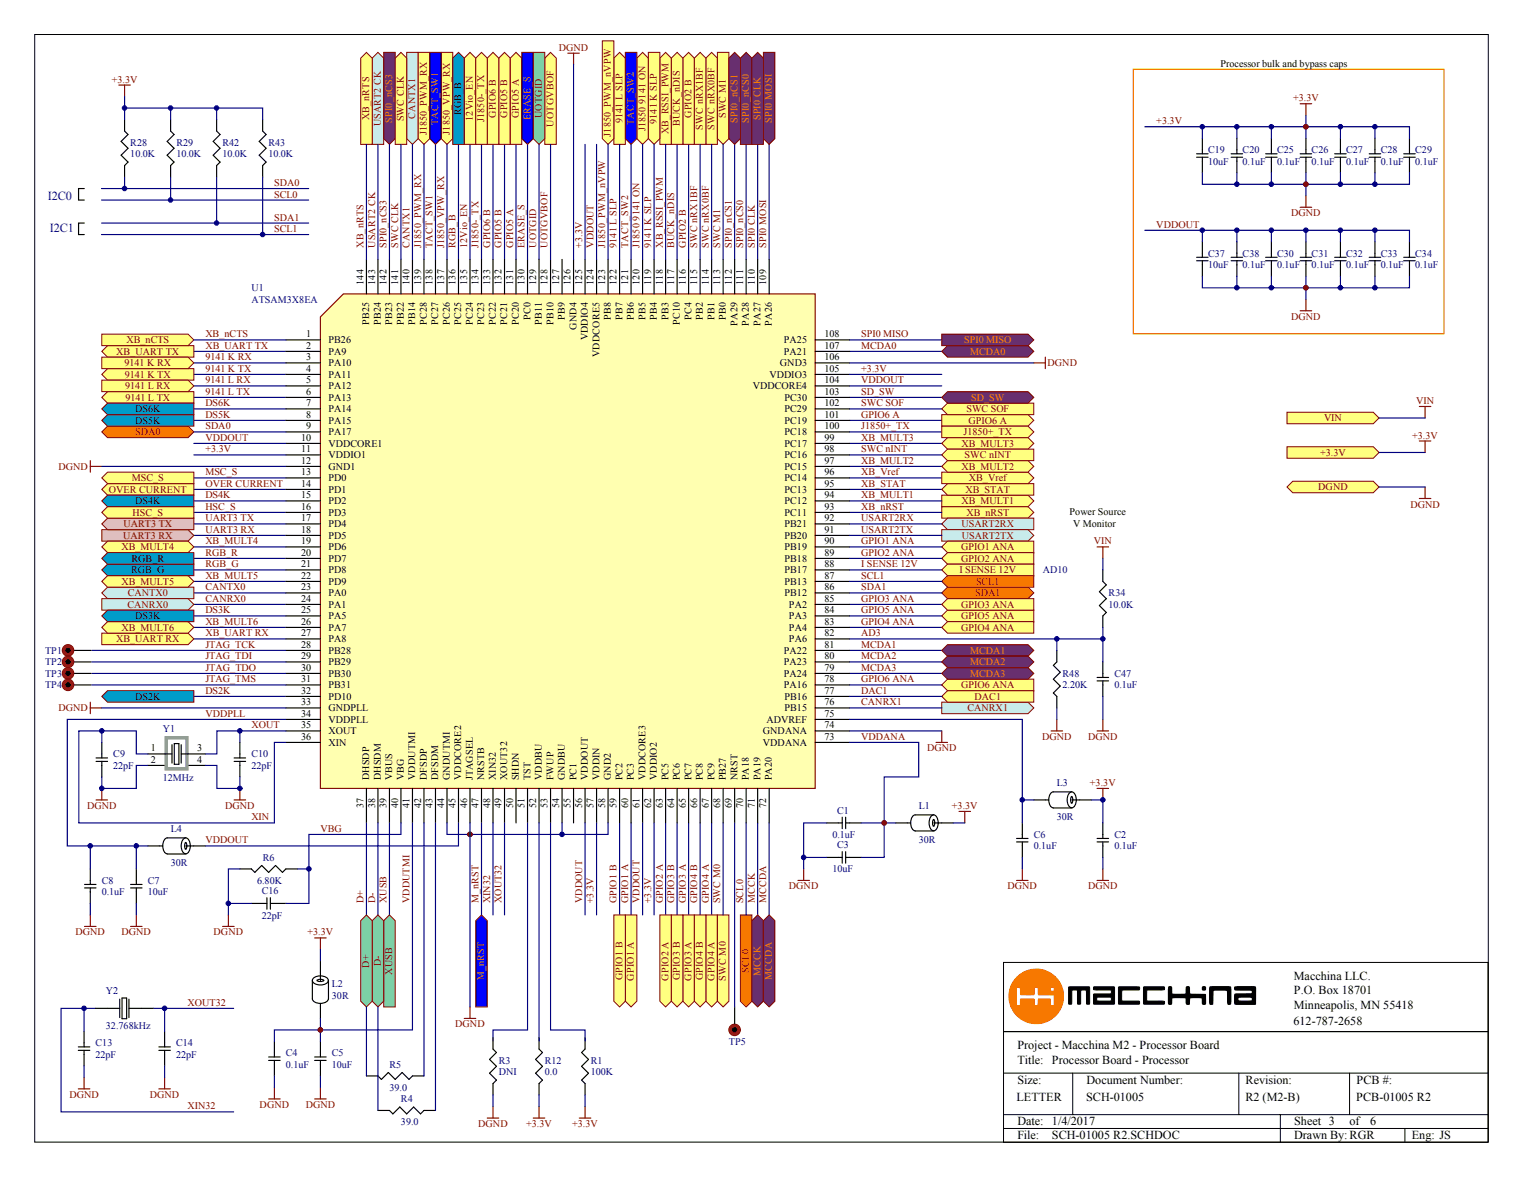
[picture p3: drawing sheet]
<svg xmlns="http://www.w3.org/2000/svg" width="279mm" height="216mm" viewBox="0 0 279 216" stroke-linecap="round" stroke-linejoin="round" font-family="sans-serif">
<defs><g id="words">
<g font-size="2.3" fill="#11037f">
<text x="8.8" y="36.6">I2C0</text>
<text x="9.1" y="42.5">I2C1</text>
</g>
<g font-size="2.2">
<text x="237.4" y="179.8">Macchina LLC.</text>
<text x="237.3" y="182.3">P.O. Box 18701</text>
<text x="237.3" y="185">Minneapolis, MN 55418</text>
<text x="237.3" y="188">612-787-2658</text>
<text x="186.6" y="195.2">Title: Processor Board - Processor</text>
<text x="186.6" y="192.5">Project - Macchina M2 - Processor Board</text>
<text x="186.5" y="202">LETTER</text>
<text x="186.6" y="198.8">Size:</text>
<text x="199.3" y="202">SCH-01005</text>
<text x="199.3" y="198.8">Document Number:</text>
<text x="228.5" y="202">R2 (M2-B)</text>
<text x="228.5" y="198.8">Revision:</text>
<text x="248.8" y="202">PCB-01005 R2</text>
<text x="248.9" y="198.8">PCB #:</text>
<text x="186.6" y="206.5">Date: 1/4/2017</text>
<text x="186.6" y="209">File:</text>
<text x="193" y="209">SCH-01005 R2.SCHDOC</text>
<text x="237.4" y="206.5">Sheet 3</text>
<text x="237.4" y="209">Drawn By:RGR</text>
<text x="247.6" y="206.5">of</text>
<text x="251.4" y="206.5">6</text>
<text x="259" y="209">Eng: JS</text>
</g>
<g font-size="1.9" fill="#800000">
<text x="102.5" y="9.3">DGND</text>
<text x="20.5" y="15.1">+3.3V</text>
<text x="212.1" y="22.8">+3.3V</text>
<text x="237.2" y="18.6">+3.3V</text>
<text x="50.3" y="34.1">SDA0</text>
<text x="50.3" y="36.2">SCL0</text>
<text x="50.3" y="40.5">SDA1</text>
<text x="212.1" y="41.8">VDDOUT</text>
<text x="236.9" y="39.7">DGND</text>
<text x="50.3" y="42.6">SCL1</text>
<text x="236.9" y="58.7">DGND</text>
<text x="21.3" y="65.1">XB_UART TX</text>
<text x="23.2" y="62.9">XB_nCTS</text>
<text x="37.7" y="61.9">XB_nCTS</text>
<text x="37.7" y="64">XB_UART TX</text>
<text x="158" y="61.9">SPI0 MISO</text>
<text x="158" y="64">MCDA0</text>
<text x="22.9" y="67.2">9141 K RX</text>
<text x="22.9" y="69.3">9141 K TX</text>
<text x="23" y="71.4">9141 L RX</text>
<text x="37.7" y="66.1">9141 K RX</text>
<text x="37.7" y="68.2">9141 K TX</text>
<text x="37.7" y="70.3">9141 L RX</text>
<text x="158" y="70.3">VDDOUT</text>
<text x="158" y="68.2">+3.3V</text>
<text x="192.2" y="67.2">DGND</text>
<text x="23" y="73.5">9141 L TX</text>
<text x="37.7" y="76.7">DS5K</text>
<text x="37.7" y="74.6">DS6K</text>
<text x="37.7" y="72.4">9141 L TX</text>
<text x="158" y="72.4">SD_SW</text>
<text x="158" y="74.6">SWC SOF</text>
<text x="158" y="76.7">GPIO6 A</text>
<text x="177.3" y="75.6">SWC SOF</text>
<text x="177.7" y="77.7">GPIO6 A</text>
<text x="242.9" y="77.3">VIN</text>
<text x="259.8" y="74.1">VIN</text>
<text x="24.8" y="79.8">SDA0</text>
<text x="37.7" y="78.8">SDA0</text>
<text x="37.7" y="80.9">VDDOUT</text>
<text x="37.7" y="83">+3.3V</text>
<text x="158" y="78.8">J1850+_TX</text>
<text x="158" y="80.9">XB_MULT3</text>
<text x="158" y="83">SWC nINT</text>
<text x="176.4" y="81.9">XB_MULT3</text>
<text x="176.8" y="79.8">J1850+_TX</text>
<text x="242.2" y="83.6">+3.3V</text>
<text x="259.1" y="80.4">+3.3V</text>
<text x="10.7" y="86.2">DGND</text>
<text x="24.2" y="88.3">MSC_S</text>
<text x="37.7" y="89.3">OVER CURRENT</text>
<text x="37.7" y="87.2">MSC_S</text>
<text x="158" y="85.1">XB_MULT2</text>
<text x="158" y="87.2">XB_Vref</text>
<text x="158" y="89.3">XB_STAT</text>
<text x="176.4" y="86.2">XB_MULT2</text>
<text x="177" y="84">SWC nINT</text>
<text x="177.8" y="88.3">XB_Vref</text>
<text x="241.8" y="89.9">DGND</text>
<text x="20" y="90.4">OVER CURRENT</text>
<text x="24.3" y="94.6">HSC_S</text>
<text x="37.7" y="91.4">DS4K</text>
<text x="37.7" y="95.6">UART3 TX</text>
<text x="37.7" y="93.5">HSC_S</text>
<text x="158" y="95.6">USART2RX</text>
<text x="158" y="91.4">XB_MULT1</text>
<text x="158" y="93.5">XB_nRST</text>
<text x="176.4" y="92.5">XB_MULT1</text>
<text x="177.1" y="90.4">XB_STAT</text>
<text x="177.3" y="94.6">XB_nRST</text>
<text x="258.7" y="93.1">DGND</text>
<text x="22.3" y="100.9">XB_MULT4</text>
<text x="22.6" y="98.8">UART3 RX</text>
<text x="22.6" y="96.7">UART3 TX</text>
<text x="37.7" y="102">RGB_R</text>
<text x="37.7" y="99.9">XB_MULT4</text>
<text x="37.7" y="97.8">UART3 RX</text>
<text x="158" y="97.8">USART2TX</text>
<text x="158" y="99.9">GPIO1 ANA</text>
<text x="158" y="102">GPIO2 ANA</text>
<text x="176.3" y="100.9">GPIO1 ANA</text>
<text x="176.4" y="96.7">USART2RX</text>
<text x="176.4" y="98.8">USART2TX</text>
<text x="200.7" y="99.9">VIN</text>
<text x="22.3" y="107.2">XB_MULT5</text>
<text x="37.7" y="104.1">RGB_G</text>
<text x="37.7" y="106.2">XB_MULT5</text>
<text x="158" y="106.2">SCL1</text>
<text x="158" y="104.1">I SENSE 12V</text>
<text x="176" y="105.1">I SENSE 12V</text>
<text x="176.3" y="103">GPIO2 ANA</text>
<text x="179.1" y="107.2">SCL1</text>
<text x="23.4" y="111.5">CANRX0</text>
<text x="23.4" y="109.4">CANTX0</text>
<text x="37.7" y="112.5">DS3K</text>
<text x="37.7" y="108.3">CANTX0</text>
<text x="37.7" y="110.4">CANRX0</text>
<text x="158" y="110.4">GPIO3 ANA</text>
<text x="158" y="112.5">GPIO5 ANA</text>
<text x="158" y="108.3">SDA1</text>
<text x="176.3" y="113.6">GPIO5 ANA</text>
<text x="176.3" y="111.5">GPIO3 ANA</text>
<text x="178.9" y="109.4">SDA1</text>
<text x="21.3" y="117.8">XB_UART RX</text>
<text x="22.3" y="115.7">XB_MULT6</text>
<text x="37.7" y="114.6">XB_MULT6</text>
<text x="37.7" y="116.7">XB_UART RX</text>
<text x="37.7" y="118.9">JTAG_TCK</text>
<text x="158" y="118.9">MCDA1</text>
<text x="158" y="114.6">GPIO4 ANA</text>
<text x="158" y="116.7">AD3</text>
<text x="176.3" y="115.7">GPIO4 ANA</text>
<text x="37.7" y="125.2">JTAG_TMS</text>
<text x="37.7" y="123.1">JTAG_TDO</text>
<text x="37.7" y="121">JTAG_TDI</text>
<text x="158" y="123.1">MCDA3</text>
<text x="158" y="121">MCDA2</text>
<text x="158" y="125.2">GPIO6 ANA</text>
<text x="10.7" y="130.5">DGND</text>
<text x="37.7" y="127.3">DS2K</text>
<text x="37.7" y="131.5">VDDPLL</text>
<text x="158" y="129.4">CANRX1</text>
<text x="158" y="127.3">DAC1</text>
<text x="176.3" y="126.2">GPIO6 ANA</text>
<text x="177.5" y="130.5">CANRX1</text>
<text x="178.8" y="128.3">DAC1</text>
<text x="46.1" y="133.6">XOUT</text>
<text x="158" y="135.7">VDDANA</text>
<text x="170.1" y="137.8">DGND</text>
<text x="191.2" y="135.7">DGND</text>
<text x="199.6" y="135.7">DGND</text>
<text x="16" y="148.4">DGND</text>
<text x="41.3" y="148.4">DGND</text>
<text x="174.6" y="148.4">+3.3V</text>
<text x="200" y="144.2">+3.3V</text>
<text x="37.7" y="154.7">VDDOUT</text>
<text x="46.1" y="150.5">XIN</text>
<text x="58.8" y="152.6">VBG</text>
<text x="144.7" y="163.2">DGND</text>
<text x="184.8" y="163.2">DGND</text>
<text x="199.6" y="163.2">DGND</text>
<text x="13.9" y="171.6">DGND</text>
<text x="22.3" y="171.6">DGND</text>
<text x="39.2" y="171.6">DGND</text>
<text x="56.4" y="171.6">+3.3V</text>
<text x="34.4" y="184.5">XOUT32</text>
<text x="83.5" y="188.5">DGND</text>
<text x="12.7" y="201.4">DGND</text>
<text x="27.5" y="201.4">DGND</text>
<text x="34.4" y="203.5">XIN32</text>
<text x="47.6" y="203.2">DGND</text>
<text x="56.1" y="203.2">DGND</text>
<text x="87.7" y="206.7">DGND</text>
<text x="96.5" y="206.7">+3.3V</text>
<text x="105" y="206.7">+3.3V</text>
</g>
<g font-size="1.9">
<text x="223.9" y="12.2">Processor bulk and bypass caps</text>
<text x="56.2" y="61.9">1</text>
<text x="56.2" y="64">2</text>
<text x="60.3" y="62.9">PB26</text>
<text x="60.3" y="65.1">PA9</text>
<text x="143.8" y="65.1">PA21</text>
<text x="143.8" y="62.9">PA25</text>
<text x="151.2" y="64">107</text>
<text x="151.2" y="61.9">108</text>
<text x="56.2" y="66.1">3</text>
<text x="56.2" y="68.2">4</text>
<text x="56.2" y="70.3">5</text>
<text x="60.3" y="67.2">PA10</text>
<text x="60.3" y="69.3">PA11</text>
<text x="60.3" y="71.4">PA12</text>
<text x="138.1" y="71.4">VDDCORE4</text>
<text x="141.1" y="69.3">VDDIO3</text>
<text x="143.1" y="67.2">GND3</text>
<text x="151.2" y="70.3">104</text>
<text x="151.2" y="66.1">106</text>
<text x="151.2" y="68.2">105</text>
<text x="24.8" y="77.7">DS5K</text>
<text x="24.8" y="75.6">DS6K</text>
<text x="56.2" y="72.4">6</text>
<text x="56.2" y="74.6">7</text>
<text x="56.2" y="76.7">8</text>
<text x="60.3" y="73.5">PA13</text>
<text x="60.3" y="75.6">PA14</text>
<text x="60.3" y="77.7">PA15</text>
<text x="143.9" y="77.7">PC19</text>
<text x="143.9" y="75.6">PC29</text>
<text x="143.9" y="73.5">PC30</text>
<text x="151.2" y="76.7">101</text>
<text x="151.2" y="74.6">102</text>
<text x="151.2" y="72.4">103</text>
<text x="55.2" y="80.9">10</text>
<text x="55.2" y="83">11</text>
<text x="56.2" y="78.8">9</text>
<text x="60.3" y="81.9">VDDCORE1</text>
<text x="60.3" y="79.8">PA17</text>
<text x="143.9" y="81.9">PC17</text>
<text x="143.9" y="79.8">PC18</text>
<text x="151.2" y="83">98</text>
<text x="151.2" y="80.9">99</text>
<text x="151.2" y="78.8">100</text>
<text x="55.2" y="85.1">12</text>
<text x="55.2" y="87.2">13</text>
<text x="55.2" y="89.3">14</text>
<text x="60.3" y="86.2">GND1</text>
<text x="60.3" y="84">VDDIO1</text>
<text x="60.3" y="88.3">PD0</text>
<text x="143.9" y="88.3">PC14</text>
<text x="143.9" y="86.2">PC15</text>
<text x="143.9" y="84">PC16</text>
<text x="151.2" y="87.2">96</text>
<text x="151.2" y="85.1">97</text>
<text x="151.2" y="89.3">95</text>
<text x="24.8" y="92.5">DS4K</text>
<text x="55.2" y="95.6">17</text>
<text x="55.2" y="91.4">15</text>
<text x="55.2" y="93.5">16</text>
<text x="60.3" y="92.5">PD2</text>
<text x="60.3" y="90.4">PD1</text>
<text x="60.3" y="94.6">PD3</text>
<text x="143.9" y="94.6">PC11</text>
<text x="143.9" y="92.5">PC12</text>
<text x="143.9" y="90.4">PC13</text>
<text x="151.2" y="95.6">92</text>
<text x="151.2" y="93.5">93</text>
<text x="151.2" y="91.4">94</text>
<text x="196.2" y="94.4">Power Source</text>
<text x="55.2" y="97.8">18</text>
<text x="55.2" y="99.9">19</text>
<text x="55.2" y="102">20</text>
<text x="60.3" y="98.8">PD5</text>
<text x="60.3" y="100.9">PD6</text>
<text x="60.3" y="96.7">PD4</text>
<text x="143.9" y="100.9">PB19</text>
<text x="143.9" y="98.8">PB20</text>
<text x="143.9" y="96.7">PB21</text>
<text x="151.2" y="102">89</text>
<text x="151.2" y="99.9">90</text>
<text x="151.2" y="97.8">91</text>
<text x="196.9" y="96.6">V Monitor</text>
<text x="24.1" y="105.1">RGB_G</text>
<text x="24.1" y="103">RGB_R</text>
<text x="55.2" y="104.1">21</text>
<text x="55.2" y="106.2">22</text>
<text x="60.3" y="103">PD7</text>
<text x="60.3" y="105.1">PD8</text>
<text x="60.3" y="107.2">PD9</text>
<text x="143.9" y="103">PB18</text>
<text x="143.9" y="105.1">PB17</text>
<text x="143.9" y="107.2">PB13</text>
<text x="151.2" y="104.1">88</text>
<text x="151.2" y="106.2">87</text>
<text x="24.8" y="113.6">DS3K</text>
<text x="55.2" y="108.3">23</text>
<text x="55.2" y="110.4">24</text>
<text x="55.2" y="112.5">25</text>
<text x="60.3" y="109.4">PA0</text>
<text x="60.3" y="111.5">PA1</text>
<text x="60.3" y="113.6">PA5</text>
<text x="143.9" y="109.4">PB12</text>
<text x="144.7" y="111.5">PA2</text>
<text x="144.7" y="113.6">PA3</text>
<text x="151.2" y="108.3">86</text>
<text x="151.2" y="110.4">85</text>
<text x="151.2" y="112.5">84</text>
<text x="55.2" y="118.9">28</text>
<text x="55.2" y="114.6">26</text>
<text x="55.2" y="116.7">27</text>
<text x="60.3" y="119.9">PB28</text>
<text x="60.3" y="115.7">PA7</text>
<text x="60.3" y="117.8">PA8</text>
<text x="143.8" y="119.9">PA22</text>
<text x="144.7" y="115.7">PA4</text>
<text x="144.7" y="117.8">PA6</text>
<text x="151.2" y="118.9">81</text>
<text x="151.2" y="114.6">83</text>
<text x="151.2" y="116.7">82</text>
<text x="55.2" y="125.2">31</text>
<text x="55.2" y="123.1">30</text>
<text x="55.2" y="121">29</text>
<text x="60.3" y="124.1">PB30</text>
<text x="60.3" y="122">PB29</text>
<text x="143.8" y="122">PA23</text>
<text x="143.8" y="124.1">PA24</text>
<text x="151.2" y="125.2">78</text>
<text x="151.2" y="121">80</text>
<text x="151.2" y="123.1">79</text>
<text x="24.8" y="128.3">DS2K</text>
<text x="55.2" y="129.4">33</text>
<text x="55.2" y="131.5">34</text>
<text x="55.2" y="127.3">32</text>
<text x="60.3" y="126.2">PB31</text>
<text x="60.3" y="130.5">GNDPLL</text>
<text x="60.3" y="128.3">PD10</text>
<text x="143.8" y="126.2">PA16</text>
<text x="143.9" y="130.5">PB15</text>
<text x="143.9" y="128.3">PB16</text>
<text x="151.2" y="131.5">75</text>
<text x="151.2" y="129.4">76</text>
<text x="151.2" y="127.3">77</text>
<text x="27.7" y="137.8">1</text>
<text x="36.2" y="137.8">3</text>
<text x="55.2" y="133.6">35</text>
<text x="55.2" y="135.7">36</text>
<text x="60.3" y="132.6">VDDPLL</text>
<text x="60.3" y="134.7">XOUT</text>
<text x="60.3" y="136.8">XIN</text>
<text x="140" y="136.8">VDDANA</text>
<text x="140" y="134.7">GNDANA</text>
<text x="140.6" y="132.6">ADVREF</text>
<text x="151.2" y="135.7">73</text>
<text x="151.2" y="133.6">74</text>
<text x="27.7" y="139.9">2</text>
<text x="36.2" y="139.9">4</text>
</g>
<g font-size="1.9" fill="#000080">
<text x="23.9" y="26.7">R28</text>
<text x="23.9" y="28.9">10.0K</text>
<text x="32.4" y="26.7">R29</text>
<text x="32.4" y="28.9">10.0K</text>
<text x="40.8" y="26.7">R42</text>
<text x="40.8" y="28.9">10.0K</text>
<text x="49.2" y="26.7">R43</text>
<text x="49.2" y="28.9">10.0K</text>
<text x="221.6" y="28.1">C19</text>
<text x="228" y="28.1">C20</text>
<text x="234.3" y="28.1">C25</text>
<text x="240.6" y="28.1">C26</text>
<text x="247" y="28.1">C27</text>
<text x="253.3" y="28.1">C28</text>
<text x="259.6" y="28.1">C29</text>
<text x="221.6" y="30.2">10uF</text>
<text x="228" y="30.2">0.1uF</text>
<text x="234.3" y="30.2">0.1uF</text>
<text x="240.6" y="30.2">0.1uF</text>
<text x="247" y="30.2">0.1uF</text>
<text x="253.3" y="30.2">0.1uF</text>
<text x="259.6" y="30.2">0.1uF</text>
<text x="221.6" y="47.1">C37</text>
<text x="228" y="47.1">C38</text>
<text x="234.3" y="47.1">C30</text>
<text x="240.6" y="47.1">C31</text>
<text x="247" y="47.1">C32</text>
<text x="253.3" y="47.1">C33</text>
<text x="259.6" y="47.1">C34</text>
<text x="46.1" y="53.5">U1</text>
<text x="221.6" y="49.2">10uF</text>
<text x="228" y="49.2">0.1uF</text>
<text x="234.3" y="49.2">0.1uF</text>
<text x="240.6" y="49.2">0.1uF</text>
<text x="247" y="49.2">0.1uF</text>
<text x="253.3" y="49.2">0.1uF</text>
<text x="259.6" y="49.2">0.1uF</text>
<text x="46.1" y="55.6">ATSAM3X8EA</text>
<text x="191.3" y="105.1">AD10</text>
<text x="203.4" y="109.4">R34</text>
<text x="203.4" y="111.5">10.0K</text>
<text x="8.3" y="119.9">TP1</text>
<text x="8.3" y="122">TP2</text>
<text x="8.3" y="124.1">TP3</text>
<text x="194.9" y="124.1">R48</text>
<text x="204.4" y="124.1">C47</text>
<text x="8.3" y="126.2">TP4</text>
<text x="194.9" y="126.2">2.20K</text>
<text x="204.4" y="126.2">0.1uF</text>
<text x="29.9" y="134.3">Y1</text>
<text x="20.8" y="138.9">C9</text>
<text x="20.8" y="141">22pF</text>
<text x="29.9" y="143.3">12MHz</text>
<text x="46.1" y="138.9">C10</text>
<text x="46.1" y="141">22pF</text>
<text x="153.6" y="149.2">C1</text>
<text x="168.5" y="148.4">L1</text>
<text x="193.9" y="144.2">L3</text>
<text x="31.3" y="152.6">L4</text>
<text x="152.7" y="153.7">0.1uF</text>
<text x="153.6" y="155.6">C3</text>
<text x="168.5" y="154.7">30R</text>
<text x="189.7" y="153.7">C6</text>
<text x="189.7" y="155.8">0.1uF</text>
<text x="193.9" y="150.5">30R</text>
<text x="204.4" y="153.7">C2</text>
<text x="204.4" y="155.8">0.1uF</text>
<text x="31.3" y="158.9">30R</text>
<text x="48.2" y="157.9">R6</text>
<text x="152.7" y="160">10uF</text>
<text x="18.7" y="162.1">C8</text>
<text x="18.7" y="164.2">0.1uF</text>
<text x="27.1" y="162.1">C7</text>
<text x="27.1" y="164.2">10uF</text>
<text x="47.2" y="162.1">6.80K</text>
<text x="48" y="164">C16</text>
<text x="48" y="168.6">22pF</text>
<text x="19.4" y="182.4">Y2</text>
<text x="60.9" y="181.1">L2</text>
<text x="60.9" y="183.2">30R</text>
<text x="17.5" y="191.9">C13</text>
<text x="19.4" y="188.7">32.768kHz</text>
<text x="32.3" y="191.9">C14</text>
<text x="133.7" y="191.6">TP5</text>
<text x="17.5" y="194">22pF</text>
<text x="32.3" y="194">22pF</text>
<text x="52.4" y="193.7">C4</text>
<text x="52.4" y="195.9">0.1uF</text>
<text x="60.9" y="193.7">C5</text>
<text x="60.9" y="195.9">10uF</text>
<text x="71.4" y="195.9">R5</text>
<text x="91.5" y="195.1">R3</text>
<text x="91.5" y="197.3">DNI</text>
<text x="99.9" y="195.1">R12</text>
<text x="99.9" y="197.3">0.0</text>
<text x="108.4" y="195.1">R1</text>
<text x="108.4" y="197.3">100K</text>
<text x="71.4" y="200.1">39.0</text>
<text x="73.6" y="202.2">R4</text>
<text x="73.6" y="206.4">39.0</text>
</g>
<g font-size="1.9" fill="#ff9c00">
<text x="176.9" y="62.9">SPI0 MISO</text>
<text x="178" y="65.1">MCDA0</text>
<text x="178.2" y="73.5">SD_SW</text>
<text x="178" y="119.9">MCDA1</text>
<text x="178" y="124.1">MCDA3</text>
<text x="178" y="122">MCDA2</text>
</g>
<g font-size="1.8" fill="#800000">
<text x="67.7" y="22.1" transform="rotate(-90 67.7 22.1)">XB_nRTS</text>
<text x="69.9" y="23.2" transform="rotate(-90 69.9 23.2)">USART2 CK</text>
<text x="74.1" y="22.2" transform="rotate(-90 74.1 22.2)">SWC CLK</text>
<text x="76.2" y="21.8" transform="rotate(-90 76.2 21.8)">CANTX1</text>
<text x="86.7" y="22.2" transform="rotate(-90 86.7 22.2)">12Vio_EN</text>
<text x="88.9" y="22.4" transform="rotate(-90 88.9 22.4)">J1850-_TX</text>
<text x="91" y="21.6" transform="rotate(-90 91 21.6)">GPIO6 B</text>
<text x="93.1" y="21.6" transform="rotate(-90 93.1 21.6)">GPIO5 B</text>
<text x="95.2" y="21.7" transform="rotate(-90 95.2 21.7)">GPIO5 A</text>
<text x="99.4" y="21.7" transform="rotate(-90 99.4 21.7)">UOTGID</text>
<text x="101.5" y="23.2" transform="rotate(-90 101.5 23.2)">UOTGVBOF</text>
<text x="114.2" y="22.6" transform="rotate(-90 114.2 22.6)">9141 L SLP</text>
<text x="120.5" y="22.8" transform="rotate(-90 120.5 22.8)">9141 K SLP</text>
<text x="124.7" y="23.2" transform="rotate(-90 124.7 23.2)">BUCK_nDIS</text>
<text x="126.8" y="21.6" transform="rotate(-90 126.8 21.6)">GPIO2 B</text>
<text x="129" y="23.8" transform="rotate(-90 129 23.8)">SWC nRX1BF</text>
<text x="131.1" y="23.8" transform="rotate(-90 131.1 23.8)">SWC nRX0BF</text>
<text x="133.2" y="21.7" transform="rotate(-90 133.2 21.7)">SWC M1</text>
<text x="78.3" y="24.8" transform="rotate(-90 78.3 24.8)">J1850_PWM_RX</text>
<text x="82.5" y="24.7" transform="rotate(-90 82.5 24.7)">J1850_VPW_RX</text>
<text x="112.1" y="25.1" transform="rotate(-90 112.1 25.1)">J1850_PWM_nVPW</text>
<text x="118.4" y="24.1" transform="rotate(-90 118.4 24.1)">J1850 9141 ON</text>
<text x="122.6" y="24.6" transform="rotate(-90 122.6 24.6)">XB_RSSI_PWM</text>
<text x="66.7" y="45.5" transform="rotate(-90 66.7 45.5)">XB_nRTS</text>
<text x="68.8" y="45.5" transform="rotate(-90 68.8 45.5)">USART2 CK</text>
<text x="70.9" y="45.5" transform="rotate(-90 70.9 45.5)">SPI0_nCS3</text>
<text x="73" y="45.5" transform="rotate(-90 73 45.5)">SWC CLK</text>
<text x="75.1" y="45.5" transform="rotate(-90 75.1 45.5)">CANTX1</text>
<text x="77.2" y="45.5" transform="rotate(-90 77.2 45.5)">J1850_PWM_RX</text>
<text x="79.4" y="45.5" transform="rotate(-90 79.4 45.5)">TACT_SW1</text>
<text x="81.5" y="45.5" transform="rotate(-90 81.5 45.5)">J1850_VPW_RX</text>
<text x="83.6" y="45.5" transform="rotate(-90 83.6 45.5)">RGB_B</text>
<text x="85.7" y="45.5" transform="rotate(-90 85.7 45.5)">12Vio_EN</text>
<text x="87.8" y="45.5" transform="rotate(-90 87.8 45.5)">J1850-_TX</text>
<text x="89.9" y="45.5" transform="rotate(-90 89.9 45.5)">GPIO6 B</text>
<text x="92" y="45.5" transform="rotate(-90 92 45.5)">GPIO5 B</text>
<text x="94.1" y="45.5" transform="rotate(-90 94.1 45.5)">GPIO5 A</text>
<text x="96.2" y="45.5" transform="rotate(-90 96.2 45.5)">ERASE_S</text>
<text x="98.3" y="45.5" transform="rotate(-90 98.3 45.5)">UOTGID</text>
<text x="100.5" y="45.5" transform="rotate(-90 100.5 45.5)">UOTGVBOF</text>
<text x="106.8" y="45.5" transform="rotate(-90 106.8 45.5)">+3.3V</text>
<text x="108.9" y="45.5" transform="rotate(-90 108.9 45.5)">VDDOUT</text>
<text x="111" y="45.5" transform="rotate(-90 111 45.5)">J1850_PWM_nVPW</text>
<text x="113.1" y="45.5" transform="rotate(-90 113.1 45.5)">9141 L SLP</text>
<text x="115.2" y="45.5" transform="rotate(-90 115.2 45.5)">TACT_SW2</text>
<text x="117.3" y="45.5" transform="rotate(-90 117.3 45.5)">J1850 9141 ON</text>
<text x="119.5" y="45.5" transform="rotate(-90 119.5 45.5)">9141 K SLP</text>
<text x="121.6" y="45.5" transform="rotate(-90 121.6 45.5)">XB_RSSI_PWM</text>
<text x="123.7" y="45.5" transform="rotate(-90 123.7 45.5)">BUCK_nDIS</text>
<text x="125.8" y="45.5" transform="rotate(-90 125.8 45.5)">GPIO2 B</text>
<text x="127.9" y="45.5" transform="rotate(-90 127.9 45.5)">SWC nRX1BF</text>
<text x="130" y="45.5" transform="rotate(-90 130 45.5)">SWC nRX0BF</text>
<text x="132.1" y="45.5" transform="rotate(-90 132.1 45.5)">SWC M1</text>
<text x="134.2" y="45.5" transform="rotate(-90 134.2 45.5)">SPI0_nCS1</text>
<text x="136.3" y="45.5" transform="rotate(-90 136.3 45.5)">SPI0_nCS0</text>
<text x="138.5" y="45.5" transform="rotate(-90 138.5 45.5)">SPI0 CLK</text>
<text x="140.6" y="45.5" transform="rotate(-90 140.6 45.5)">SPI0 MOSI</text>
<text x="66.7" y="165.7" transform="rotate(-90 66.7 165.7)">D+</text>
<text x="68.8" y="165.7" transform="rotate(-90 68.8 165.7)">D-</text>
<text x="70.9" y="165.7" transform="rotate(-90 70.9 165.7)">XUSB</text>
<text x="75.1" y="165.7" transform="rotate(-90 75.1 165.7)">VDDUTMI</text>
<text x="87.8" y="165.7" transform="rotate(-90 87.8 165.7)">M_nRST</text>
<text x="89.9" y="165.7" transform="rotate(-90 89.9 165.7)">XIN32</text>
<text x="92" y="165.7" transform="rotate(-90 92 165.7)">XOUT32</text>
<text x="106.8" y="165.7" transform="rotate(-90 106.8 165.7)">VDDOUT</text>
<text x="108.9" y="165.7" transform="rotate(-90 108.9 165.7)">+3.3V</text>
<text x="113.1" y="165.7" transform="rotate(-90 113.1 165.7)">GPIO1 B</text>
<text x="115.2" y="165.7" transform="rotate(-90 115.2 165.7)">GPIO1 A</text>
<text x="117.3" y="165.7" transform="rotate(-90 117.3 165.7)">VDDOUT</text>
<text x="119.5" y="165.7" transform="rotate(-90 119.5 165.7)">+3.3V</text>
<text x="121.6" y="165.7" transform="rotate(-90 121.6 165.7)">GPIO2 A</text>
<text x="123.7" y="165.7" transform="rotate(-90 123.7 165.7)">GPIO3 B</text>
<text x="125.8" y="165.7" transform="rotate(-90 125.8 165.7)">GPIO3 A</text>
<text x="127.9" y="165.7" transform="rotate(-90 127.9 165.7)">GPIO4 B</text>
<text x="130" y="165.7" transform="rotate(-90 130 165.7)">GPIO4 A</text>
<text x="132.1" y="165.7" transform="rotate(-90 132.1 165.7)">SWC M0</text>
<text x="136.3" y="165.7" transform="rotate(-90 136.3 165.7)">SCL0</text>
<text x="138.5" y="165.7" transform="rotate(-90 138.5 165.7)">MCCK</text>
<text x="140.6" y="165.7" transform="rotate(-90 140.6 165.7)">MCCDA</text>
<text x="67.7" y="177.5" transform="rotate(-90 67.7 177.5)">D+</text>
<text x="69.9" y="177.3" transform="rotate(-90 69.9 177.3)">D-</text>
<text x="72" y="178.8" transform="rotate(-90 72 178.8)">XUSB</text>
<text x="114.2" y="179.8" transform="rotate(-90 114.2 179.8)">GPIO1 B</text>
<text x="116.3" y="179.9" transform="rotate(-90 116.3 179.9)">GPIO1 A</text>
<text x="122.6" y="179.9" transform="rotate(-90 122.6 179.9)">GPIO2 A</text>
<text x="124.7" y="179.8" transform="rotate(-90 124.7 179.8)">GPIO3 B</text>
<text x="126.8" y="179.9" transform="rotate(-90 126.8 179.9)">GPIO3 A</text>
<text x="129" y="179.8" transform="rotate(-90 129 179.8)">GPIO4 B</text>
<text x="131.1" y="179.9" transform="rotate(-90 131.1 179.9)">GPIO4 A</text>
<text x="133.2" y="179.9" transform="rotate(-90 133.2 179.9)">SWC M0</text>
<text x="137.4" y="178.5" transform="rotate(-90 137.4 178.5)">SCL0</text>
</g>
<g font-size="1.8" fill="#ff9c00">
<text x="72" y="22.5" transform="rotate(-90 72 22.5)">SPI0_nCS3</text>
<text x="135.3" y="22.5" transform="rotate(-90 135.3 22.5)">SPI0_nCS1</text>
<text x="137.4" y="22.5" transform="rotate(-90 137.4 22.5)">SPI0_nCS0</text>
<text x="139.5" y="22" transform="rotate(-90 139.5 22)">SPI0 CLK</text>
<text x="141.6" y="22.5" transform="rotate(-90 141.6 22.5)">SPI0 MOSI</text>
<text x="139.5" y="179.1" transform="rotate(-90 139.5 179.1)">MCCK</text>
<text x="141.6" y="179.7" transform="rotate(-90 141.6 179.7)">MCCDA</text>
</g>
<g font-size="1.8" fill="#fd8300">
<text x="80.4" y="22.9" transform="rotate(-90 80.4 22.9)">TACT_SW1</text>
<text x="97.3" y="22.1" transform="rotate(-90 97.3 22.1)">ERASE_S</text>
<text x="116.3" y="22.9" transform="rotate(-90 116.3 22.9)">TACT_SW2</text>
<text x="88.9" y="179.8" transform="rotate(-90 88.9 179.8)">M_nRST</text>
</g>
<g font-size="1.8">
<text x="84.6" y="21.1" transform="rotate(-90 84.6 21.1)">RGB_B</text>
<text x="66.7" y="52.2" transform="rotate(-90 66.7 52.2)">144</text>
<text x="68.8" y="52.2" transform="rotate(-90 68.8 52.2)">143</text>
<text x="70.9" y="52.2" transform="rotate(-90 70.9 52.2)">142</text>
<text x="73" y="52.2" transform="rotate(-90 73 52.2)">141</text>
<text x="75.1" y="52.2" transform="rotate(-90 75.1 52.2)">140</text>
<text x="77.2" y="52.2" transform="rotate(-90 77.2 52.2)">139</text>
<text x="79.4" y="52.2" transform="rotate(-90 79.4 52.2)">138</text>
<text x="81.5" y="52.2" transform="rotate(-90 81.5 52.2)">137</text>
<text x="83.6" y="52.2" transform="rotate(-90 83.6 52.2)">136</text>
<text x="85.7" y="52.2" transform="rotate(-90 85.7 52.2)">135</text>
<text x="87.8" y="52.2" transform="rotate(-90 87.8 52.2)">134</text>
<text x="89.9" y="52.2" transform="rotate(-90 89.9 52.2)">133</text>
<text x="92" y="52.2" transform="rotate(-90 92 52.2)">132</text>
<text x="94.1" y="52.2" transform="rotate(-90 94.1 52.2)">131</text>
<text x="96.2" y="52.2" transform="rotate(-90 96.2 52.2)">130</text>
<text x="98.3" y="52.2" transform="rotate(-90 98.3 52.2)">129</text>
<text x="100.5" y="52.2" transform="rotate(-90 100.5 52.2)">128</text>
<text x="102.6" y="52.2" transform="rotate(-90 102.6 52.2)">127</text>
<text x="104.7" y="52.2" transform="rotate(-90 104.7 52.2)">126</text>
<text x="106.8" y="52.2" transform="rotate(-90 106.8 52.2)">125</text>
<text x="108.9" y="52.2" transform="rotate(-90 108.9 52.2)">124</text>
<text x="111" y="52.2" transform="rotate(-90 111 52.2)">123</text>
<text x="113.1" y="52.2" transform="rotate(-90 113.1 52.2)">122</text>
<text x="115.2" y="52.2" transform="rotate(-90 115.2 52.2)">121</text>
<text x="117.3" y="52.2" transform="rotate(-90 117.3 52.2)">120</text>
<text x="119.5" y="52.2" transform="rotate(-90 119.5 52.2)">119</text>
<text x="121.6" y="52.2" transform="rotate(-90 121.6 52.2)">118</text>
<text x="123.7" y="52.2" transform="rotate(-90 123.7 52.2)">117</text>
<text x="125.8" y="52.2" transform="rotate(-90 125.8 52.2)">116</text>
<text x="127.9" y="52.2" transform="rotate(-90 127.9 52.2)">115</text>
<text x="130" y="52.2" transform="rotate(-90 130 52.2)">114</text>
<text x="132.1" y="52.2" transform="rotate(-90 132.1 52.2)">113</text>
<text x="134.2" y="52.2" transform="rotate(-90 134.2 52.2)">112</text>
<text x="136.3" y="52.2" transform="rotate(-90 136.3 52.2)">111</text>
<text x="138.5" y="52.2" transform="rotate(-90 138.5 52.2)">110</text>
<text x="140.6" y="52.2" transform="rotate(-90 140.6 52.2)">109</text>
<text x="67.7" y="59.6" transform="rotate(-90 67.7 59.6)">PB25</text>
<text x="69.9" y="59.6" transform="rotate(-90 69.9 59.6)">PB24</text>
<text x="72" y="59.6" transform="rotate(-90 72 59.6)">PB23</text>
<text x="74.1" y="59.6" transform="rotate(-90 74.1 59.6)">PB22</text>
<text x="76.2" y="59.6" transform="rotate(-90 76.2 59.6)">PB14</text>
<text x="78.3" y="59.6" transform="rotate(-90 78.3 59.6)">PC28</text>
<text x="80.4" y="59.6" transform="rotate(-90 80.4 59.6)">PC27</text>
<text x="82.5" y="59.6" transform="rotate(-90 82.5 59.6)">PC26</text>
<text x="84.6" y="59.6" transform="rotate(-90 84.6 59.6)">PC25</text>
<text x="86.7" y="59.6" transform="rotate(-90 86.7 59.6)">PC24</text>
<text x="88.9" y="59.6" transform="rotate(-90 88.9 59.6)">PC23</text>
<text x="91" y="59.6" transform="rotate(-90 91 59.6)">PC22</text>
<text x="93.1" y="59.6" transform="rotate(-90 93.1 59.6)">PC21</text>
<text x="95.2" y="59.6" transform="rotate(-90 95.2 59.6)">PC20</text>
<text x="97.3" y="58.7" transform="rotate(-90 97.3 58.7)">PC0</text>
<text x="99.4" y="59.6" transform="rotate(-90 99.4 59.6)">PB11</text>
<text x="101.5" y="59.6" transform="rotate(-90 101.5 59.6)">PB10</text>
<text x="103.6" y="58.7" transform="rotate(-90 103.6 58.7)">PB9</text>
<text x="112.1" y="58.7" transform="rotate(-90 112.1 58.7)">PB8</text>
<text x="114.2" y="58.7" transform="rotate(-90 114.2 58.7)">PB7</text>
<text x="116.3" y="58.7" transform="rotate(-90 116.3 58.7)">PB6</text>
<text x="118.4" y="58.7" transform="rotate(-90 118.4 58.7)">PB5</text>
<text x="120.5" y="58.7" transform="rotate(-90 120.5 58.7)">PB4</text>
<text x="122.6" y="58.7" transform="rotate(-90 122.6 58.7)">PB3</text>
<text x="124.7" y="59.6" transform="rotate(-90 124.7 59.6)">PC10</text>
<text x="126.8" y="58.7" transform="rotate(-90 126.8 58.7)">PC4</text>
<text x="129" y="58.7" transform="rotate(-90 129 58.7)">PB2</text>
<text x="131.1" y="58.7" transform="rotate(-90 131.1 58.7)">PB1</text>
<text x="133.2" y="58.7" transform="rotate(-90 133.2 58.7)">PB0</text>
<text x="135.3" y="59.7" transform="rotate(-90 135.3 59.7)">PA29</text>
<text x="137.4" y="59.7" transform="rotate(-90 137.4 59.7)">PA28</text>
<text x="139.5" y="59.7" transform="rotate(-90 139.5 59.7)">PA27</text>
<text x="141.6" y="59.7" transform="rotate(-90 141.6 59.7)">PA26</text>
<text x="105.7" y="60.4" transform="rotate(-90 105.7 60.4)">GND4</text>
<text x="107.8" y="62.5" transform="rotate(-90 107.8 62.5)">VDDIO4</text>
<text x="110" y="65.5" transform="rotate(-90 110 65.5)">VDDCORE5</text>
<text x="67.7" y="143.1" transform="rotate(-90 67.7 143.1)">DHSDP</text>
<text x="69.9" y="143.1" transform="rotate(-90 69.9 143.1)">DHSDM</text>
<text x="72" y="143.1" transform="rotate(-90 72 143.1)">VBUS</text>
<text x="74.1" y="143.1" transform="rotate(-90 74.1 143.1)">VBG</text>
<text x="76.2" y="143.1" transform="rotate(-90 76.2 143.1)">VDDUTMI</text>
<text x="78.3" y="143.1" transform="rotate(-90 78.3 143.1)">DFSDP</text>
<text x="80.4" y="143.1" transform="rotate(-90 80.4 143.1)">DFSDM</text>
<text x="82.5" y="143.1" transform="rotate(-90 82.5 143.1)">GNDUTMI</text>
<text x="84.6" y="143.1" transform="rotate(-90 84.6 143.1)">VDDCORE2</text>
<text x="86.7" y="143.1" transform="rotate(-90 86.7 143.1)">JTAGSEL</text>
<text x="88.9" y="143.1" transform="rotate(-90 88.9 143.1)">NRSTB</text>
<text x="91" y="143.1" transform="rotate(-90 91 143.1)">XIN32</text>
<text x="93.1" y="143.1" transform="rotate(-90 93.1 143.1)">XOUT32</text>
<text x="95.2" y="143.1" transform="rotate(-90 95.2 143.1)">SHDN</text>
<text x="97.3" y="143.1" transform="rotate(-90 97.3 143.1)">TST</text>
<text x="99.4" y="143.1" transform="rotate(-90 99.4 143.1)">VDDBU</text>
<text x="101.5" y="143.1" transform="rotate(-90 101.5 143.1)">FWUP</text>
<text x="103.6" y="143.1" transform="rotate(-90 103.6 143.1)">GNDBU</text>
<text x="105.7" y="143.1" transform="rotate(-90 105.7 143.1)">PC1</text>
<text x="107.8" y="143.1" transform="rotate(-90 107.8 143.1)">VDDOUT</text>
<text x="110" y="143.1" transform="rotate(-90 110 143.1)">VDDIN</text>
<text x="112.1" y="143.1" transform="rotate(-90 112.1 143.1)">GND2</text>
<text x="114.2" y="143.1" transform="rotate(-90 114.2 143.1)">PC2</text>
<text x="116.3" y="143.1" transform="rotate(-90 116.3 143.1)">PC3</text>
<text x="118.4" y="143.1" transform="rotate(-90 118.4 143.1)">VDDCORE3</text>
<text x="120.5" y="143.1" transform="rotate(-90 120.5 143.1)">VDDIO2</text>
<text x="122.6" y="143.1" transform="rotate(-90 122.6 143.1)">PC5</text>
<text x="124.7" y="143.1" transform="rotate(-90 124.7 143.1)">PC6</text>
<text x="126.8" y="143.1" transform="rotate(-90 126.8 143.1)">PC7</text>
<text x="129" y="143.1" transform="rotate(-90 129 143.1)">PC8</text>
<text x="131.1" y="143.1" transform="rotate(-90 131.1 143.1)">PC9</text>
<text x="133.2" y="143.1" transform="rotate(-90 133.2 143.1)">PB27</text>
<text x="135.3" y="143.1" transform="rotate(-90 135.3 143.1)">NRST</text>
<text x="137.4" y="143.1" transform="rotate(-90 137.4 143.1)">PA18</text>
<text x="139.5" y="143.1" transform="rotate(-90 139.5 143.1)">PA19</text>
<text x="141.6" y="143.1" transform="rotate(-90 141.6 143.1)">PA20</text>
<text x="66.7" y="148.2" transform="rotate(-90 66.7 148.2)">37</text>
<text x="68.8" y="148.2" transform="rotate(-90 68.8 148.2)">38</text>
<text x="70.9" y="148.2" transform="rotate(-90 70.9 148.2)">39</text>
<text x="73" y="148.2" transform="rotate(-90 73 148.2)">40</text>
<text x="75.1" y="148.2" transform="rotate(-90 75.1 148.2)">41</text>
<text x="77.2" y="148.2" transform="rotate(-90 77.2 148.2)">42</text>
<text x="79.4" y="148.2" transform="rotate(-90 79.4 148.2)">43</text>
<text x="81.5" y="148.2" transform="rotate(-90 81.5 148.2)">44</text>
<text x="83.6" y="148.2" transform="rotate(-90 83.6 148.2)">45</text>
<text x="85.7" y="148.2" transform="rotate(-90 85.7 148.2)">46</text>
<text x="87.8" y="148.2" transform="rotate(-90 87.8 148.2)">47</text>
<text x="89.9" y="148.2" transform="rotate(-90 89.9 148.2)">48</text>
<text x="92" y="148.2" transform="rotate(-90 92 148.2)">49</text>
<text x="94.1" y="148.2" transform="rotate(-90 94.1 148.2)">50</text>
<text x="96.2" y="148.2" transform="rotate(-90 96.2 148.2)">51</text>
<text x="98.3" y="148.2" transform="rotate(-90 98.3 148.2)">52</text>
<text x="100.5" y="148.2" transform="rotate(-90 100.5 148.2)">53</text>
<text x="102.6" y="148.2" transform="rotate(-90 102.6 148.2)">54</text>
<text x="104.7" y="148.2" transform="rotate(-90 104.7 148.2)">55</text>
<text x="106.8" y="148.2" transform="rotate(-90 106.8 148.2)">56</text>
<text x="108.9" y="148.2" transform="rotate(-90 108.9 148.2)">57</text>
<text x="111" y="148.2" transform="rotate(-90 111 148.2)">58</text>
<text x="113.1" y="148.2" transform="rotate(-90 113.1 148.2)">59</text>
<text x="115.2" y="148.2" transform="rotate(-90 115.2 148.2)">60</text>
<text x="117.3" y="148.2" transform="rotate(-90 117.3 148.2)">61</text>
<text x="119.5" y="148.2" transform="rotate(-90 119.5 148.2)">62</text>
<text x="121.6" y="148.2" transform="rotate(-90 121.6 148.2)">63</text>
<text x="123.7" y="148.2" transform="rotate(-90 123.7 148.2)">64</text>
<text x="125.8" y="148.2" transform="rotate(-90 125.8 148.2)">65</text>
<text x="127.9" y="148.2" transform="rotate(-90 127.9 148.2)">66</text>
<text x="130" y="148.2" transform="rotate(-90 130 148.2)">67</text>
<text x="132.1" y="148.2" transform="rotate(-90 132.1 148.2)">68</text>
<text x="134.2" y="148.2" transform="rotate(-90 134.2 148.2)">69</text>
<text x="136.3" y="148.2" transform="rotate(-90 136.3 148.2)">70</text>
<text x="138.5" y="148.2" transform="rotate(-90 138.5 148.2)">71</text>
<text x="140.6" y="148.2" transform="rotate(-90 140.6 148.2)">72</text>
</g>
</g></defs>
<g fill="#000080" stroke="#000080" stroke-width=".18">
<circle cx="58.8" cy="188.9" r=".41"/>
<circle cx="86.2" cy="153.1" r=".41"/>
<circle cx="162.2" cy="150.9" r=".41"/>
</g>
<g fill="none" stroke="#800000" stroke-width=".21">
<path d="M17.6 146.7h2.1M18.7 144.6v2.1M42.9 146.7h2.2M44 144.6v2.1M187.5 159.4v2.1M201.3 144.6h2.1M202.3 144.6v2.1M202.3 159.4v2.1M15.5 169.9h2.1M16.6 167.8v2.1M40.8 169.9h2.1M41.9 167.8v2.1"/>
<path d="M57.7 172h2.1M58.8 172v2.2M186.5 161.5h2.1M201.3 161.5h2.1M58.8 199.5v2.1M57.7 201.6h2.1M89.4 205.1h2.1M90.4 203v2.1M106.3 205.1h2.1M107.3 203v2.1"/>
</g>
<g fill="none" stroke="#000" stroke-width=".21">
<path d="M17.6 139h2.1M17.6 139.7h2.1M18.7 136.2v2.8M18.7 139.7v2.8M27.1 138.3h4.5M31.6 136.6v3.4M32 136.4h.8v3.8h-.8zM33.2 138.3h4.5M33.2 136.6v3.4M42.9 139h2.2M42.9 139.7h2.2M44 136.2v2.8"/>
<path d="M44 139.7v2.8M16.6 159.4v2.8M25 159.4v2.8M27.1 155.2h2.8M27.1 140.4h3.2M30.7 156.6h3.4M33.6 154a.57 .57 0 0 1 1 0 2.08 2.08 0 0 1-.3 2.6 .68 .68 0 0 1-.9-.6 2.3 2.3 0 0 1 .2-2zM34 154.6h.2l.1 .6-.2 .6-.2-.3zM34.1 153.7h-3.4a1.61 1.61 0 0 0-.7 2.3 .77 .77 0 0 0 .7 .6M34.1 155.2h3.6M34.5 140.4h3.2M44 159.4h2.1l.7 .6 1.2-1.2 1.3 1.2 1.2-1.2 1.3 1.2 .6-.6h2.2"/>
<path d="M151.7 151h2.8M151.7 157.3h2.8M154.5 149.9v2.1M154.5 156.2v2.1M155.1 151h2.9M155.1 149.9v2.1M155.1 156.2v2.1M155.1 157.3h2.9M164.3 151h2.8M167.9 152.4h3.4M170.8 149.8a.57 .57 0 0 1 1 0 2.08 2.08 0 0 1-.3 2.5 .68 .68 0 0 1-.9-.5 2.29 2.29 0 0 1 .2-2zM171.2 150.4h.2l.1 .5-.2 .7-.2-.7z"/>
<path d="M171.3 149.5h-3.4a1.5 1.5 0 0 0-.8 1.9 .91 .91 0 0 0 .8 1M171.3 151h3.6M186.5 154.4h2.1M186.5 153.8h2.1M187.5 151v2.8M187.5 154.4v2.9M189.7 146.7h2.7M193.2 148.2h3.4M196.1 145.5a.57 .57 0 0 1 1 0 2.08 2.08 0 0 1-.2 2.6 .68 .68 0 0 1-1-.5 2.3 2.3 0 0 1 .2-2.1zM196.5 146.2l.1-.1 .2 .3v.6l-.2 .3-.2-.3zM196.6 145.3h-3.4a1.5 1.5 0 0 0-.8 1.9 .92 .92 0 0 0 .8 1M196.6 146.7h3.6"/>
<path d="M201.3 154.4h2.1M201.3 153.8h2.1M202.3 151v2.8M202.3 154.4v2.9M15.5 162.9h2.1M15.5 162.2h2.1M16.6 162.9v2.8M24 162.9h2.1M24 162.2h2.1M25 162.9v2.8M46.1 165.7h2.9M49 164.7v2.1"/>
<path d="M49.6 165.7h2.8M49.6 164.7v2.1M57.3 179.9v3.3a1.64 1.64 0 0 0 2.3 .7l.6-.4v-.3M57.6 179.4a2.08 2.08 0 0 1 2.6 .2 .68 .68 0 0 1-.6 .9 2.02 2.02 0 0 1-2.2-.4l-.1-.3zM58.2 179.7h.9l.3 .1-.3 .2h-.6l-.4-.2zM58.8 176.3v3.6M60.3 179.9v3.3M49.3 194.5h2.1M49.3 193.9h2.1M50.3 191v2.9M50.3 194.5v2.9M57.7 194.5h2.1"/>
<path d="M57.7 193.9h2.1M58.8 184.1v2.7M58.8 191v2.9M58.8 194.5v2.9M67.2 197.4h2.1l.7 .6 1.2-1.3 1.3 1.3 1.3-1.3 1.2 1.3 .7-.6h2.1M107.3 190.3v2.1l-.6 .7 1.3 1.2-1.3 1.3 1.3 1.3-1.3 1.2 .6 .7v2.1M69.3 203.7h2.1l.7 .6 1.2-1.2 1.3 1.2 1.3-1.2 1.2 1.2 .7-.6h2.1"/>
</g>
<g fill="none" stroke="#000080" stroke-width=".21">
<path d="M77.8 26.5v21.1M82 26.5v21.1M86.2 26.5v21.1M88.3 26.5v21.1M90.4 26.5v21.1M92.6 26.5v21.1M94.7 26.5v21.1M98.9 26.5v21.1M124.2 26.5v21.1M126.3 26.5v21.1M134.8 26.5v21.1M136.9 26.5v21.1"/>
<path d="M139 26.5v21.1M141.1 26.5v21.1M35.6 64.5h16.8M35.6 66.6h16.8M35.6 68.7h16.8M35.6 70.8h16.8M35.6 72.9h16.8M35.6 75h16.8M35.6 77.1h16.8M155.9 72.9h16.9M155.9 75h16.9M155.9 77.1h16.9"/>
<path d="M155.9 62.3h16.9M155.9 79.2h16.9M35.6 89.8h16.8M35.6 87.7h16.8M35.6 91.9h16.8M35.6 94h16.8M35.6 96.1h16.8M35.6 98.2h16.8M155.9 89.8h16.9M155.9 87.7h16.9M155.9 85.6h16.9M155.9 83.4h16.9"/>
<path d="M155.9 81.3h16.9M35.6 108.8h16.8M35.6 110.9h16.8M35.6 113h16.8M35.6 115.1h16.8M35.6 117.2h16.8M35.6 100.3h16.8M35.6 102.4h16.8M35.6 104.5h16.8M35.6 106.7h16.8M155.9 110.9h16.9M155.9 113h16.9"/>
<path d="M155.9 115.1h16.9M35.6 127.7h16.8M155.9 125.6h16.9M113.7 151v16.8M115.8 151v16.8M122.1 151v16.8M124.2 151v16.8M126.3 151v16.8M128.4 151v16.8M130.6 151v16.8"/>
</g>
<path d="M30.5 135.3h3.8v5.7h-3.8z" fill="none" stroke="#918e92" stroke-width=".63"/>
<g fill="#c8ebeb" stroke="#800000" stroke-width=".18">
<path d="M19.7 107.7h15.9v2.1h-15.9l-1-1z" fill-rule="evenodd"/>
<path d="M18.7 109.8h15.8l1.1 1.1-1.1 1h-15.8z" fill-rule="evenodd"/>
</g>
<g fill="#ffff80" stroke="#800000" stroke-width=".18">
<path d="M18.7 116.1h15.8l1.1 1.1-1.1 1.1h-15.8z" fill-rule="evenodd"/>
<path d="M18.7 64.5l1-1.1h15.9v2.1h-15.9z" fill-rule="evenodd"/>
<path d="M19.7 67.6h15.9v2.1h-15.9l-1-1z" fill-rule="evenodd"/>
<path d="M19.7 71.8h15.9v2.2h-15.9l-1-1.1z" fill-rule="evenodd"/>
</g>
<g fill="#f77800" stroke="#800000" stroke-width=".18">
<path d="M18.7 79.2l1-1h14.8l1.1 1-1.1 1.1h-14.8z" fill-rule="evenodd"/>
<path d="M135.8 167.8h2.1v15.9l-1 1-1.1-1z" fill-rule="evenodd"/>
</g>
<path d="M135.8 10.7l1.1-1.1 1 1.1v15.8h-2.1z" fill-rule="evenodd" fill="#682f6f" stroke="#800000" stroke-width=".18"/>
<path d="M101 9.6l1.1 1.1v15.8h-2.2v-15.8z" fill-rule="evenodd" fill="#ffff80" stroke="#800000" stroke-width=".18"/>
<g fill="#f77800" stroke="#800000" stroke-width=".18">
<path d="M172.8 108.8l1-1.1h14.8l1.1 1.1-1.1 1h-14.8z" fill-rule="evenodd"/>
<path d="M172.8 106.7l1-1.1h15.9v2.1h-15.9z" fill-rule="evenodd"/>
</g>
<g fill="#c8ebeb" stroke="#800000" stroke-width=".18">
<path d="M74.6 9.6h2.1v15.8l-1 1.1-1.1-1.1z" fill-rule="evenodd"/>
<path d="M172.8 128.8h15.8l1.1 1.1-1.1 1h-15.8z" fill-rule="evenodd"/>
</g>
<path d="M172.8 127.7l1-1h15.9v2.1h-15.9z" fill-rule="evenodd" fill="#ffff80" stroke="#800000" stroke-width=".18"/>
<path d="M69.3 9.6l1.1 1.1v15.8h-2.1v-15.8z" fill-rule="evenodd" fill="#c8ebeb" stroke="#800000" stroke-width=".18"/>
<path d="M70.4 9.6h2.1v15.8l-1.1 1.1-1-1.1z" fill-rule="evenodd" fill="#682f6f" stroke="#800000" stroke-width=".18"/>
<g fill="#eba5c2" stroke="#800000" stroke-width=".18">
<path d="M18.7 97.2h15.8l1.1 1-1.1 1.1h-15.8z" fill-rule="evenodd"/>
<path d="M18.7 96.1l1-1.1h15.9v2.2h-15.9z" fill-rule="evenodd"/>
</g>
<g fill="#ffff80" stroke="#800000" stroke-width=".18">
<path d="M172.8 92.9h15.8l1.1 1.1-1.1 1h-15.8z" fill-rule="evenodd"/>
<path d="M172.8 90.8h15.8l1.1 1.1-1.1 1h-15.8z" fill-rule="evenodd"/>
<path d="M18.7 61.3h15.8l1.1 1-1.1 1.1h-15.8z" fill-rule="evenodd"/>
<path d="M173.8 88.7h15.9v2.1h-15.9l-1-1z" fill-rule="evenodd"/>
<path d="M172.8 86.6h15.8l1.1 1.1-1.1 1h-15.8z" fill-rule="evenodd"/>
<path d="M173.8 84.5h14.8l1.1 1.1-1.1 1h-14.8l-1-1z" fill-rule="evenodd"/>
<path d="M66.2 10.7l1-1.1 1.1 1.1v15.8h-2.1z" fill-rule="evenodd"/>
<path d="M172.8 81.3l1-1h14.8l1.1 1-1.1 1.1h-14.8z" fill-rule="evenodd"/>
</g>
<path d="M84.1 26.5v21.1M155.9 94h16.9M155.9 91.9h16.9" fill="none" stroke="#000080" stroke-width=".21"/>
<path d="M122.1 9.6l1.1 1.1v15.8h-2.1v-15.8z" fill-rule="evenodd" fill="#ffff80" stroke="#800000" stroke-width=".18"/>
<path d="M134.8 184.7v3.2" fill="none" stroke="#000" stroke-width=".21"/>
<circle cx="134.8" cy="188.9" r="1.04" fill="#ee0e22" stroke="#800000" stroke-width=".21"/>
<circle cx="134.8" cy="188.9" r=".41" fill="#000" stroke="#000" stroke-width=".18"/>
<path d="M90.4 190.3v2.1l.7 .7-1.3 1.2 1.3 1.3-1.3 1.3 1.3 1.2-.7 .7v2.1M98.9 190.3v2.1l.6 .7-1.2 1.2 1.2 1.3-1.2 1.3 1.2 1.2-.6 .7v2.1" fill="none" stroke="#000" stroke-width=".21"/>
<path d="M155.9 64.5h16.9M155.9 119.3h16.9M155.9 121.4h16.9M155.9 123.5h16.9M139 151v16.8M141.1 151v16.8" fill="none" stroke="#000080" stroke-width=".21"/>
<g fill="#ffff80" stroke="#800000" stroke-width=".18">
<path d="M18.7 100.3l1-1h14.8l1.1 1-1.1 1.1h-14.8z" fill-rule="evenodd"/>
<path d="M19.7 105.6h14.8l1.1 1.1-1.1 1h-14.8l-1-1z" fill-rule="evenodd"/>
<path d="M18.7 115.1l1-1.1h14.8l1.1 1.1-1.1 1h-14.8z" fill-rule="evenodd"/>
<path d="M117.9 9.6l1 1.1v14.7l-1 1.1-1.1-1.1v-14.7z" fill-rule="evenodd"/>
</g>
<g fill="#c8ebeb" stroke="#800000" stroke-width=".18">
<path d="M172.8 96.1l1-1.1h15.9v2.2h-15.9z" fill-rule="evenodd"/>
<path d="M172.8 97.2h15.8l1.1 1-1.1 1.1h-15.8z" fill-rule="evenodd"/>
</g>
<path d="M201.3 100.3h2.1M202.3 100.3v2.1M192.8 134.1h2.1M193.9 132v2.1" fill="none" stroke="#800000" stroke-width=".21"/>
<path d="M202.3 104.5v2.2l.7 .6-1.3 1.2 1.3 1.3-1.3 1.3 1.3 1.2-.7 .7v2.1M201.3 124.9h2.1M201.3 124.3h2.1M202.3 121.4v2.9M202.3 124.9v2.8" fill="none" stroke="#000" stroke-width=".21"/>
<g fill="#ffff80" stroke="#800000" stroke-width=".18">
<path d="M18.7 94l1-1.1h15.9v2.1h-15.9z" fill-rule="evenodd"/>
<path d="M19.7 88.7h15.9v2.1h-15.9l-1-1z" fill-rule="evenodd"/>
<path d="M73.6 9.6l1 1.1v15.8h-2.1v-15.8z" fill-rule="evenodd"/>
<path d="M80.9 9.6h2.2v15.8l-1.1 1.1-1.1-1.1z" fill-rule="evenodd"/>
<path d="M86.2 9.6l1.1 1.1v15.8h-2.1v-15.8z" fill-rule="evenodd"/>
<path d="M92.6 9.6l1 1.1v15.8h-2.1v-15.8z" fill-rule="evenodd"/>
<path d="M90.4 9.6l1.1 1.1v15.8h-2.1v-15.8z" fill-rule="evenodd"/>
<path d="M94.7 9.6l1 1.1v15.8h-2.1v-15.8z" fill-rule="evenodd"/>
<path d="M172.8 76.1h15.8l1.1 1-1.1 1.1h-15.8z" fill-rule="evenodd"/>
<path d="M87.3 10.7l1-1.1 1.1 1.1v15.8h-2.1z" fill-rule="evenodd"/>
<path d="M76.7 9.6h2.1v15.8l-1 1.1-1.1-1.1z" fill-rule="evenodd"/>
<path d="M18.7 65.5h15.8l1.1 1.1-1.1 1h-15.8z" fill-rule="evenodd"/>
<path d="M18.7 69.7h15.8l1.1 1.1-1.1 1h-15.8z" fill-rule="evenodd"/>
<path d="M19.7 86.6h15.9v2.1h-15.9l-1-1z" fill-rule="evenodd"/>
<path d="M114.7 167.8h2.1v15.9l-1 1-1.1-1z" fill-rule="evenodd"/>
<path d="M126.3 9.6l1.1 1.1v15.8h-2.1v-15.8z" fill-rule="evenodd"/>
<path d="M125.3 167.8h2.1v15.9l-1.1 1-1-1z" fill-rule="evenodd"/>
<path d="M129.5 167.8h2.1v15.9l-1 1-1.1-1z" fill-rule="evenodd"/>
<path d="M112.6 167.8h2.1v15.9l-1 1-1.1-1z" fill-rule="evenodd"/>
<path d="M121.1 167.8h2.1v15.9l-1.1 1-1-1z" fill-rule="evenodd"/>
<path d="M123.2 167.8h2.1v15.9l-1.1 1-1-1z" fill-rule="evenodd"/>
<path d="M127.4 167.8h2.1v15.9l-1.1 1-1-1z" fill-rule="evenodd"/>
<path d="M172.8 113l1-1.1h15.9v2.1h-15.9z" fill-rule="evenodd"/>
<path d="M172.8 125.6l1-1h15.9v2.1h-15.9z" fill-rule="evenodd"/>
<path d="M172.8 83.4l1-1h15.9v2.1h-15.9z" fill-rule="evenodd"/>
<path d="M130.6 9.6l1 1.1v15.8h-2.1v-15.8z" fill-rule="evenodd"/>
<path d="M113.7 9.6l1 1.1v15.8h-2.1v-15.8z" fill-rule="evenodd"/>
<path d="M118.9 9.6h2.2v15.8l-1.1 1.1-1.1-1.1z" fill-rule="evenodd"/>
<path d="M110.5 7.5h2.1v17.9l-1 1.1-1.1-1.1z" fill-rule="evenodd"/>
<path d="M124.2 9.6l1.1 1.1v15.8h-2.1v-15.8z" fill-rule="evenodd"/>
<path d="M128.4 9.6l1.1 1.1v15.8h-2.1v-15.8z" fill-rule="evenodd"/>
<path d="M131.6 9.6h2.1v15.8l-1 1.1-1.1-1.1z" fill-rule="evenodd"/>
<path d="M172.8 78.2h15.8l1.1 1-1.1 1.1h-15.8z" fill-rule="evenodd"/>
<path d="M172.8 75l1-1h15.9v2.1h-15.9z" fill-rule="evenodd"/>
<path d="M172.8 100.3l1-1h15.9v2.1h-15.9z" fill-rule="evenodd"/>
<path d="M172.8 102.4l1-1h15.9v2.1h-15.9z" fill-rule="evenodd"/>
<path d="M172.8 110.9l1-1.1h15.9v2.1h-15.9z" fill-rule="evenodd"/>
<path d="M172.8 115.1l1-1.1h15.9v2.1h-15.9z" fill-rule="evenodd"/>
<path d="M131.6 167.8h2.1v15.9l-1 1-1.1-1z" fill-rule="evenodd"/>
</g>
<path d="M193.9 119.3v2.1l-.7 .7 1.3 1.2-1.3 1.3 1.3 1.2-1.3 1.3 .7 .6v2.2" fill="none" stroke="#000" stroke-width=".21"/>
<path d="M201.3 134.1h2.1M202.3 132v2.1" fill="none" stroke="#800000" stroke-width=".21"/>
<path d="M58.8 58.1l4.2-4.2h86.5v90.7h-90.7z" fill-rule="evenodd" fill="#ffffb0" stroke="#800000" stroke-width=".21"/>
<g fill="none" stroke="#000" stroke-width=".21">
<path d="M67.2 47.6v6.3M69.3 47.6v6.3M71.4 47.6v6.3M73.6 47.6v6.3M75.7 47.6v6.3M77.8 47.6v6.3M79.9 47.6v6.3M82 47.6v6.3M84.1 47.6v6.3M86.2 47.6v6.3M88.3 47.6v6.3M90.4 47.6v6.3"/>
<path d="M92.6 47.6v6.3M94.7 47.6v6.3M96.8 47.6v6.3M98.9 47.6v6.3M101 47.6v6.3M103.1 47.6v6.3M105.2 47.6v6.3M107.3 47.6v6.3M109.4 47.6v6.3M111.6 47.6v6.3M113.7 47.6v6.3M115.8 47.6v6.3"/>
<path d="M117.9 47.6v6.3M120 47.6v6.3M122.1 47.6v6.3M124.2 47.6v6.3M126.3 47.6v6.3M128.4 47.6v6.3M130.6 47.6v6.3M132.7 47.6v6.3M134.8 47.6v6.3M136.9 47.6v6.3M139 47.6v6.3M141.1 47.6v6.3"/>
<path d="M52.4 62.3h6.4M52.4 77.1h6.4M52.4 70.8h6.4M52.4 66.6h6.4M52.4 75h6.4M52.4 72.9h6.4M52.4 79.2h6.4M52.4 68.7h6.4M52.4 64.5h6.4M149.5 62.3h6.4M149.5 77.1h6.4M149.5 70.8h6.4"/>
<path d="M149.5 66.6h6.4M149.5 75h6.4M149.5 72.9h6.4M149.5 79.2h6.4M149.5 68.7h6.4M149.5 64.5h6.4M52.4 98.2h6.4M52.4 81.3h6.4M52.4 85.6h6.4M52.4 96.1h6.4M52.4 87.7h6.4M52.4 83.4h6.4"/>
<path d="M52.4 94h6.4M52.4 91.9h6.4M52.4 89.8h6.4M149.5 98.2h6.4M149.5 81.3h6.4M149.5 85.6h6.4M149.5 96.1h6.4M149.5 87.7h6.4M149.5 83.4h6.4M149.5 94h6.4M149.5 91.9h6.4M149.5 89.8h6.4"/>
<path d="M52.4 100.3h6.4M52.4 102.4h6.4M52.4 104.5h6.4M52.4 119.3h6.4M52.4 108.8h6.4M52.4 106.7h6.4M52.4 110.9h6.4M52.4 113h6.4M52.4 115.1h6.4M52.4 117.2h6.4M149.5 100.3h6.4M149.5 102.4h6.4"/>
<path d="M149.5 104.5h6.4M149.5 119.3h6.4M149.5 108.8h6.4M149.5 106.7h6.4M149.5 110.9h6.4M149.5 113h6.4M149.5 115.1h6.4M149.5 117.2h6.4M52.4 125.6h6.4M52.4 123.5h6.4M52.4 121.4h6.4M52.4 129.9h6.4"/>
<path d="M52.4 132h6.4M52.4 134.1h6.4M52.4 136.2h6.4M52.4 127.7h6.4M149.5 125.6h6.4M149.5 123.5h6.4M149.5 121.4h6.4M149.5 129.9h6.4M149.5 132h6.4M149.5 134.1h6.4M149.5 136.2h6.4M149.5 127.7h6.4"/>
<path d="M67.2 144.6v6.4M69.3 144.6v6.4M71.4 144.6v6.4M73.6 144.6v6.4M75.7 144.6v6.4M77.8 144.6v6.4M79.9 144.6v6.4M82 144.6v6.4M84.1 144.6v6.4M86.2 144.6v6.4M88.3 144.6v6.4M90.4 144.6v6.4"/>
<path d="M92.6 144.6v6.4M94.7 144.6v6.4M96.8 144.6v6.4M98.9 144.6v6.4M101 144.6v6.4M103.1 144.6v6.4M105.2 144.6v6.4M107.3 144.6v6.4M109.4 144.6v6.4M111.6 144.6v6.4M113.7 144.6v6.4M115.8 144.6v6.4"/>
<path d="M117.9 144.6v6.4M120 144.6v6.4M122.1 144.6v6.4M124.2 144.6v6.4M126.3 144.6v6.4M128.4 144.6v6.4M130.6 144.6v6.4M132.7 144.6v6.4M134.8 144.6v6.4M136.9 144.6v6.4M139 144.6v6.4M141.1 144.6v6.4"/>
</g>
<path d="M16.8 119.3h35.7M16.8 125.6h35.7M16.8 123.5h35.7M16.8 121.4h35.7" fill="none" stroke="#000080" stroke-width=".2"/>
<path d="M67.2 26.5v21.1M69.3 26.5v21.1M71.4 26.5v21.1M73.6 26.5v21.1M79.9 26.5v21.1M35.6 62.3h16.8M155.9 96.1h16.9M155.9 98.2h16.9M155.9 100.3h16.9M155.9 102.4h16.9M132.7 151v16.8" fill="none" stroke="#000080" stroke-width=".21"/>
<path d="M78.8 9.6h2.1v15.8l-1 1.1-1.1-1.1z" fill-rule="evenodd" fill="#00f" stroke="#800000" stroke-width=".18"/>
<path d="M96.8 26.5v21.1" fill="none" stroke="#000080" stroke-width=".21"/>
<g fill="#00f" stroke="#800000" stroke-width=".18">
<path d="M95.7 9.6h2.1v15.8l-1 1.1-1.1-1.1z" fill-rule="evenodd"/>
<path d="M114.7 9.6h2.1v15.8l-1 1.1-1.1-1.1z" fill-rule="evenodd"/>
</g>
<g fill="none" stroke="#000080" stroke-width=".21">
<path d="M75.7 26.5v21.1M101 26.5v21.1M111.6 26.5v21.1M113.7 26.5v21.1M115.8 26.5v21.1M117.9 26.5v21.1M120 26.5v21.1M122.1 26.5v21.1M128.4 26.5v21.1M130.6 26.5v21.1M132.7 26.5v21.1M35.6 79.2h16.8"/>
<path d="M155.9 108.8h16.9M155.9 106.7h16.9M155.9 127.7h16.9M155.9 129.9h16.9M71.4 151v16.8M136.9 151v16.8"/>
</g>
<path d="M71.4 167.8l1.1 1.1v15.8h-2.1v-15.8z" fill-rule="evenodd" fill="#7cd0a6" stroke="#800000" stroke-width=".18"/>
<path d="M69.3 151v16.8" fill="none" stroke="#000080" stroke-width=".21"/>
<path d="M69.3 167.8l1.1 1.1v14.8l-1.1 1-1-1v-14.8z" fill-rule="evenodd" fill="#7cd0a6" stroke="#800000" stroke-width=".18"/>
<path d="M67.2 151v16.8M79.9 151v52.7M69.3 184.7v19" fill="none" stroke="#000080" stroke-width=".21"/>
<path d="M67.2 167.8l1.1 1.1v14.8l-1.1 1-1-1v-14.8z" fill-rule="evenodd" fill="#7cd0a6" stroke="#800000" stroke-width=".18"/>
<path d="M18.7 134.1v2.1M44 134.1v2.1M52.4 134.1h-12.6v4.2h-2.1M52.4 136.2h-2.1v14.8h-35.8v-16.9h10.5v4.2h2.1M27.1 140.4h-2.1v4.2h-6.3v-2.1M37.7 140.4h2.1v4.2h4.2v-2.1M77.8 151v46.4M90.4 151v16.8M92.6 151v16.8M67.2 184.7v12.7" fill="none" stroke="#000080" stroke-width=".21"/>
<path d="M97.8 9.6h2.1v15.8l-1 1.1-1.1-1.1z" fill-rule="evenodd" fill="#7cd0a6" stroke="#800000" stroke-width=".18"/>
<g fill="none" stroke="#000080" stroke-width=".21">
<path d="M107.3 26.5v21.1M109.4 26.5v21.1M155.9 66.6h33.8M155.9 70.8h16.9M155.9 68.7h16.9M18.7 85.6h33.7M35.6 81.3h16.8M35.6 83.4h16.8M18.7 129.9h33.7M155.9 134.1h16.9M16.6 155.2v4.2M25 155.2v4.2"/>
<path d="M82 151v2.1h29.6v-2.1M86.2 151v33.7M96.8 150.9v38h-6.4v2M98.9 150.9v40M101 150.9v38h6.3v2M103.1 151v2.1M107.3 151v16.8M109.4 151v16.8M117.9 151v16.8M120 151v16.8M134.8 151v33.7M16.6 165.7v2.1"/>
<path d="M25 165.7v2.1M90.4 200.9v2.1M98.9 200.9v2.1M107.3 200.9v2.1"/>
</g>
<g fill="none" stroke="#800000" stroke-width=".21">
<path d="M104.2 9.8h2.1M105.2 9.8v2.1M189.7 66.6h2.1M191.8 65.5v2.1M16.6 84.5v2.1M16.6 85.6h2.1M16.6 128.8v2.1M16.6 129.9h2.1M171.7 136.2h2.1M172.8 134.1v2.1M24 169.9h2.1M25 167.8v2.1"/>
<path d="M85.2 186.8h2.1M86.2 184.7v2.1M97.8 205.1h2.1M98.9 203v2.1"/>
</g>
<path d="M105.2 11.8v35.8" fill="none" stroke="#000080" stroke-width=".2"/>
<circle cx="86.2" cy="153.1" r=".41" fill="#800000" stroke="#800000" stroke-width=".18"/>
<path d="M88.3 167.8l1.1 1.1v15.8h-2.1v-15.8z" fill-rule="evenodd" fill="#00f" stroke="#800000" stroke-width=".18"/>
<g fill="none" stroke="#000080" stroke-width=".21">
<path d="M155.9 117.2h46.4v4.2M193.9 117.2v2.1M202.3 102.4v2.1M202.3 115.1v2.1M52.4 132h-40.1v23.2h14.8M155.9 136.2h12.6v6.3h-6.3v14.8h-4.2M155.9 132h31.6v14.7h2.2M193.9 129.9v2.1M202.3 127.7v4.3M44 159.4h-2.1v8.4M54.6 159.4h2.1M73.6 151v2.1h-16.9v12.6h-4.3"/>
<path d="M75.7 151v37.9h-25.4v2.1M84.1 151v4.2h-46.4M88.3 151v16.8M147.4 157.3h4.3M151.7 151h-4.3v8.4M158 151h6.3M174.9 151h2.1M187.5 146.7v4.3M187.5 157.3v2.1M200.2 146.7h2.1v4.3M202.3 157.3v2.1M41.9 165.7h4.2"/>
<path d="M58.8 174.2v2.1M50.3 197.4v2.1M58.8 186.8v4.2M58.8 197.4v2.1"/>
</g>
<path d="M147.4 159.4v2.1M175.9 148.8h2.1M177 148.8v2.2M146.4 161.5h2.1M50.3 199.5v2.1M49.3 201.6h2.1" fill="none" stroke="#800000" stroke-width=".21"/>
<g fill="#800000" stroke="#800000" stroke-width=".18">
<circle cx="162.2" cy="150.9" r=".41"/>
<circle cx="58.8" cy="188.9" r=".41"/>
</g>
<g fill="#009cca" stroke="#800000" stroke-width=".18">
<path d="M18.7 127.7l1-1h15.9v2.1h-15.9z" fill-rule="evenodd"/>
<path d="M18.7 113l1-1.1h15.9v2.1h-15.9z" fill-rule="evenodd"/>
<path d="M18.7 91.9l1-1.1h15.9v2.1h-15.9z" fill-rule="evenodd"/>
<path d="M18.7 77.1l1-1h15.9v2.1h-15.9z" fill-rule="evenodd"/>
<path d="M18.7 75l1-1h15.9v2.1h-15.9z" fill-rule="evenodd"/>
<path d="M19.7 103.5h15.9v2.1h-15.9l-1-1.1z" fill-rule="evenodd"/>
<path d="M84.1 9.6l1.1 1.1v15.8h-2.1v-15.8z" fill-rule="evenodd"/>
<path d="M19.7 101.4h15.9v2.1h-15.9l-1-1.1z" fill-rule="evenodd"/>
</g>
<g fill="#682f6f" stroke="#800000" stroke-width=".18">
<path d="M172.8 61.3h15.8l1.1 1-1.1 1.1h-15.8z" fill-rule="evenodd"/>
<path d="M140 9.6h2.2v15.8l-1.1 1.1-1.1-1.1z" fill-rule="evenodd"/>
<path d="M139 9.6l1 1.1v15.8h-2.1v-15.8z" fill-rule="evenodd"/>
<path d="M134.8 9.6l1 1.1v14.7l-1 1.1-1.1-1.1v-14.7z" fill-rule="evenodd"/>
<path d="M172.8 72.9l1-1.1h14.8l1.1 1.1-1.1 1.1h-14.8z" fill-rule="evenodd"/>
<path d="M172.8 119.3l1-1h14.8l1.1 1-1.1 1.1h-14.8z" fill-rule="evenodd"/>
<path d="M172.8 64.5l1-1.1h14.8l1.1 1.1-1.1 1h-14.8z" fill-rule="evenodd"/>
<path d="M139 167.8l1 1.1v14.8l-1 1-1.1-1v-14.8z" fill-rule="evenodd"/>
<path d="M141.1 167.8l1.1 1.1v14.8l-1.1 1-1.1-1v-14.8z" fill-rule="evenodd"/>
<path d="M172.8 123.5l1-1h14.8l1.1 1-1.1 1.1h-14.8z" fill-rule="evenodd"/>
<path d="M172.8 121.4l1-1h14.8l1.1 1-1.1 1.1h-14.8z" fill-rule="evenodd"/>
</g>
<g fill="#ffff80" stroke="#800000" stroke-width=".18">
<path d="M236.1 89.3l1.1-1h14.7l1.1 1-1.1 1.1h-14.7z" fill-rule="evenodd"/>
<path d="M236.1 81.9h15.8l1.1 1.1-1.1 1.1h-15.8z" fill-rule="evenodd"/>
</g>
<path d="M260.4 74.6h2.1M261.4 74.6v2.1M260.4 91.4h2.1M260.4 80.9h2.1M261.4 80.9v2.1M261.4 89.3v2.1" fill="none" stroke="#800000" stroke-width=".21"/>
<path d="M253 89.3h8.4M253 83h8.4" fill="none" stroke="#000080" stroke-width=".21"/>
<path d="M236.1 75.6h15.8l1.1 1.1-1.1 1h-15.8z" fill-rule="evenodd" fill="#ffff80" stroke="#800000" stroke-width=".18"/>
<path d="M253 76.7h8.4M155.9 104.5h16.9" fill="none" stroke="#000080" stroke-width=".21"/>
<path d="M172.8 104.5l1-1h15.9v2.1h-15.9z" fill-rule="evenodd" fill="#ffff80" stroke="#800000" stroke-width=".18"/>
<path d="M13.5 119.3h3.2" fill="none" stroke="#000" stroke-width=".21"/>
<circle cx="12.5" cy="119.3" r="1.04" fill="#ee0e22" stroke="#800000" stroke-width=".21"/>
<circle cx="12.5" cy="119.3" r=".41" fill="#000" stroke="#000" stroke-width=".18"/>
<path d="M13.5 121.4h3.2" fill="none" stroke="#000" stroke-width=".21"/>
<circle cx="12.5" cy="121.4" r="1.04" fill="#ee0e22" stroke="#800000" stroke-width=".21"/>
<circle cx="12.5" cy="121.4" r=".41" fill="#000" stroke="#000" stroke-width=".18"/>
<path d="M13.5 123.5h3.2" fill="none" stroke="#000" stroke-width=".21"/>
<circle cx="12.5" cy="123.5" r="1.04" fill="#ee0e22" stroke="#800000" stroke-width=".21"/>
<circle cx="12.5" cy="123.5" r=".41" fill="#000" stroke="#000" stroke-width=".18"/>
<path d="M13.5 125.6h3.2" fill="none" stroke="#000" stroke-width=".21"/>
<circle cx="12.5" cy="125.6" r="1.04" fill="#ee0e22" stroke="#800000" stroke-width=".21"/>
<g fill="#000" stroke="#000" stroke-width=".18">
<path d="M196.1 181h3.7l.1 3.2-.6-.1v-2.4l-.2-.1-.8 .1-.1 2.3a.29 .29 0 0 1-.3 .2 .29 .29 0 0 1-.2-.3v-2.2l-.2-.1h-.8l-.1 .1v2.4l-.5 .1zM205.2 181.1h3.8v.5h-3.1l-.1 .9v.9l.1 .2h3l.1 .6h-3.7zM209.8 181l3.8 .1v.4l-.2 .1h-2.9l-.1 .1v1.8l.1 .1 3.1 .1v.5h-3.8z"/>
<path d="M200.7 181l3.7 .1v3.1h-3.7v-1.8l3.1-.1 .1-.3-.1-.4-3.1-.1zM201.3 182.9l-.1 .5 .2 .2h2.4l.1-.1-.1-.6z"/>
<circle cx="12.5" cy="125.6" r=".41"/>
</g>
<g fill="#000080" stroke="#000080" stroke-width=".18">
<circle cx="16.6" cy="155.2" r=".41"/>
<circle cx="18.7" cy="144.6" r=".41"/>
<circle cx="18.7" cy="134.1" r=".41"/>
<circle cx="25" cy="155.2" r=".41"/>
<circle cx="15.4" cy="185" r=".41"/>
<circle cx="30.2" cy="185" r=".41"/>
<circle cx="41.9" cy="165.7" r=".41"/>
<circle cx="44" cy="144.6" r=".41"/>
<circle cx="44" cy="134.1" r=".41"/>
<circle cx="22.8" cy="34.6" r=".41"/>
<circle cx="22.8" cy="19.8" r=".41"/>
<circle cx="31.3" cy="36.7" r=".41"/>
<circle cx="31.3" cy="19.8" r=".41"/>
<circle cx="39.7" cy="40.9" r=".41"/>
<circle cx="39.7" cy="19.8" r=".41"/>
<circle cx="48.2" cy="43" r=".41"/>
<circle cx="56.7" cy="159.4" r=".41"/>
<circle cx="103.1" cy="153.1" r=".41"/>
<circle cx="147.4" cy="157.3" r=".41"/>
<circle cx="187.5" cy="146.7" r=".41"/>
<circle cx="239.6" cy="52.8" r=".41"/>
<circle cx="239.6" cy="33.8" r=".41"/>
<circle cx="239.6" cy="23.2" r=".41"/>
<circle cx="220.6" cy="42.2" r=".41"/>
<circle cx="220.6" cy="23.2" r=".41"/>
<circle cx="226.9" cy="52.8" r=".41"/>
<circle cx="226.9" cy="42.2" r=".41"/>
<circle cx="226.9" cy="33.8" r=".41"/>
<circle cx="226.9" cy="23.2" r=".41"/>
<circle cx="233.2" cy="52.8" r=".41"/>
<circle cx="233.2" cy="42.2" r=".41"/>
<circle cx="233.2" cy="33.8" r=".41"/>
<circle cx="233.2" cy="23.2" r=".41"/>
<circle cx="239.6" cy="42.2" r=".41"/>
<circle cx="245.9" cy="52.8" r=".41"/>
<circle cx="245.9" cy="42.2" r=".41"/>
<circle cx="245.9" cy="33.8" r=".41"/>
<circle cx="245.9" cy="23.2" r=".41"/>
<circle cx="252.2" cy="52.8" r=".41"/>
<circle cx="252.2" cy="42.2" r=".41"/>
<circle cx="252.2" cy="33.8" r=".41"/>
<circle cx="252.2" cy="23.2" r=".41"/>
<circle cx="193.9" cy="117.2" r=".41"/>
<circle cx="202.3" cy="146.7" r=".41"/>
<circle cx="202.3" cy="117.2" r=".41"/>
</g>
<g fill="none" stroke="#000080" stroke-width=".21">
<path d="M22.9 17.7v2.1h25.3v2.1M22.9 19.8v2.1M31.3 19.8v2.1M39.7 19.8v2.1M18.6 34.6h38M18.6 36.7h38M22.9 32.5v2.1M31.3 32.5v4.2M39.7 32.5v8.4M48.2 32.5v10.5M210 23.3h48.6v2.1M220.6 31.7v2.1h38v-2.1"/>
<path d="M220.6 23.3v2.1M226.9 23.3v2.1M226.9 31.7v2.1M233.2 23.3v2.1M233.2 31.7v2.1M239.6 21.1v4.3M239.6 31.7v4.2M245.9 23.3v2.1M245.9 31.7v2.1M252.2 23.3v2.1M252.2 31.7v2.1M18.6 43h38"/>
<path d="M18.6 40.9h38M210 42.2h48.6v2.1M220.6 50.7v2.1h38v-2.1M220.6 42.2v2.1M226.9 42.2v2.1M226.9 50.7v2.1M233.2 42.2v2.1M233.2 50.7v2.1M239.6 42.2v2.1M239.6 50.7v4.2M245.9 42.2v2.1M245.9 50.7v2.1"/>
<path d="M252.2 42.2v2.1M252.2 50.7v2.1M15.4 185v4.2M15.4 195.5v2.1M17.5 185h-6.3v19h31.7M28.1 185h14.8M30.2 185v4.2M30.2 195.5v2.1"/>
</g>
<g fill="none" stroke="#000" stroke-width=".21">
<path d="M15.5 34.6h-1.1v2.1h1.1M22.9 21.9v2.1l.6 .7-1.3 1.2 1.3 1.3-1.3 1.3 1.3 1.2-.6 .7v2.1M31.3 21.9v2.1l.6 .7-1.2 1.2 1.2 1.3-1.2 1.3 1.2 1.2-.6 .7v2.1M39.7 21.9v2.1l.7 .7-1.3 1.2 1.3 1.3-1.3 1.3 1.3 1.2-.7 .7v2.1M48.2 21.9v2.1l.6 .7-1.2 1.2 1.2 1.3-1.2 1.3 1.2 1.2-.6 .7v2.1M219.5 28.2h2.1M219.5 28.8h2.1M220.6 25.4v2.8M220.6 28.8v2.9M225.9 28.2h2.1M225.9 28.8h2.1M226.9 25.4v2.8"/>
<path d="M226.9 28.8v2.9M232.2 28.2h2.1M232.2 28.8h2.1M233.2 25.4v2.8M233.2 28.8v2.9M238.5 28.2h2.1M238.5 28.8h2.1M239.6 25.4v2.8M239.6 28.8v2.9M244.9 28.2h2.1M244.9 28.8h2.1M245.9 25.4v2.8"/>
<path d="M245.9 28.8v2.9M251.2 28.2h2.1M251.2 28.8h2.1M252.2 25.4v2.8M252.2 28.8v2.9M257.5 28.2h2.1M257.5 28.8h2.1M258.6 25.4v2.8M258.6 28.8v2.9M15.5 40.9h-1.1v2.1h1.1M219.5 47.2h2.1M219.5 47.8h2.1"/>
<path d="M220.6 44.3v2.9M220.6 47.8v2.9M225.9 47.2h2.1M225.9 47.8h2.1M226.9 44.3v2.9M226.9 47.8v2.9M232.2 47.2h2.1M232.2 47.8h2.1M233.2 44.3v2.9M233.2 47.8v2.9M238.5 47.2h2.1M238.5 47.8h2.1"/>
<path d="M239.6 44.3v2.9M239.6 47.8v2.9M244.9 47.2h2.1M244.9 47.8h2.1M245.9 44.3v2.9M245.9 47.8v2.9M251.2 47.2h2.1M251.2 47.8h2.1M252.2 44.3v2.9M252.2 47.8v2.9M257.5 47.2h2.1M257.5 47.8h2.1"/>
<path d="M258.6 44.3v2.9M258.6 47.8v2.9M14.4 192h2.1M14.4 192.7h2.1M15.4 189.2v2.8M15.4 192.7v2.8M17.5 185h4.5M22 183.3v3.4M22.4 183.1h.8v3.8h-.8zM23.7 185h4.4M23.7 183.3v3.4M29.1 192h2.2"/>
<path d="M29.1 192.7h2.2M30.2 189.2v2.8M30.2 192.7v2.8"/>
</g>
<path d="M21.8 15.6h2.1M22.9 15.6v2.1M238.5 19h2.1M239.6 19v2.1M238.5 38h2.1M239.6 35.9v2.1M238.5 57h2.1M239.6 54.9v2.1M14.4 199.7h2.1M15.4 197.6v2.1M29.1 199.7h2.2M30.2 197.6v2.1" fill="none" stroke="#800000" stroke-width=".21"/>
<path d="M207.9 12.7h57v48.5h-57z" fill="none" stroke="#fd8300" stroke-width=".21"/>
<g fill="#800000" stroke="#800000" stroke-width=".18">
<circle cx="239.6" cy="52.8" r=".41"/>
<circle cx="239.6" cy="23.2" r=".41"/>
<circle cx="239.6" cy="33.8" r=".41"/>
</g>
<path d="M6.4 6.3h266.6v203.2h-266.6zM184.1 176.5h88.9v12.7h-88.9zM184.1 189.2h88.9v20.3h-88.9zM184.1 196.8h88.9M196.8 196.8v7.7M227.3 196.8v7.7M247.6 196.8v7.7M184.1 204.5h88.9M184.1 207h88.9M234.9 204.5v5M257.7 207v2.5" fill="none" stroke="#000" stroke-width=".18"/>
<path d="M185.1 182.8a5 5 0 0 1 10 0 5 5 0 0 1-10 0zM186.5 181.2v2.9l.1 .3 .6-.1v-1l.7-.1 1.8 .1 .1 1.1 .4 .1 .2-.2 .1-1 2.1-.1 .1 1.2h.7v-1.8l-.1-.1h-2.8v-1.3a.4 .4 0 0 0-.5-.1 .4 .4 0 0 0-.3 .4v1h-2.4l-.1-1.3zM192.7 181.5a.4 .4 0 0 0 .8 0 .4 .4 0 0 0-.8 0z" fill="#f60" stroke="#f60" stroke-width=".18"/>
<g fill="#000" stroke="#000" stroke-width=".25">
<path d="M214.4 181.1h.5l.1 1.2a5.4 5.4 0 0 0 2.5 .1l.2-1.3 .4-.1 .2 1.4h2.8v1.8h-.5v-1.1a4.8 4.8 0 0 0-2.4 0v1.1h-.5l-.1-.2-.1-1h-1.2l-1.3 .1-.1 1-.5 .1zM222 181.1h3.7l.1 1.5a2.28 2.28 0 0 1-.2 1.6l-.3-.1-.1-2.4-.6-.1-2.1 .1v2.5h-.5z"/>
<path d="M226.6 181.1l3.7-.1v3.2h-3.7l-.1-.7a1.19 1.19 0 0 1 .2-1.1l2.9-.1h.1l.1-.5-.2-.2h-3zM227.2 183l-.1 .4 .1 .2a5.3 5.3 0 0 0 2.5-.1l.1-.4-.3-.2z"/>
<circle cx="220.8" cy="181.3" r=".32"/>
</g>
<use href="#words"/>
</svg>
